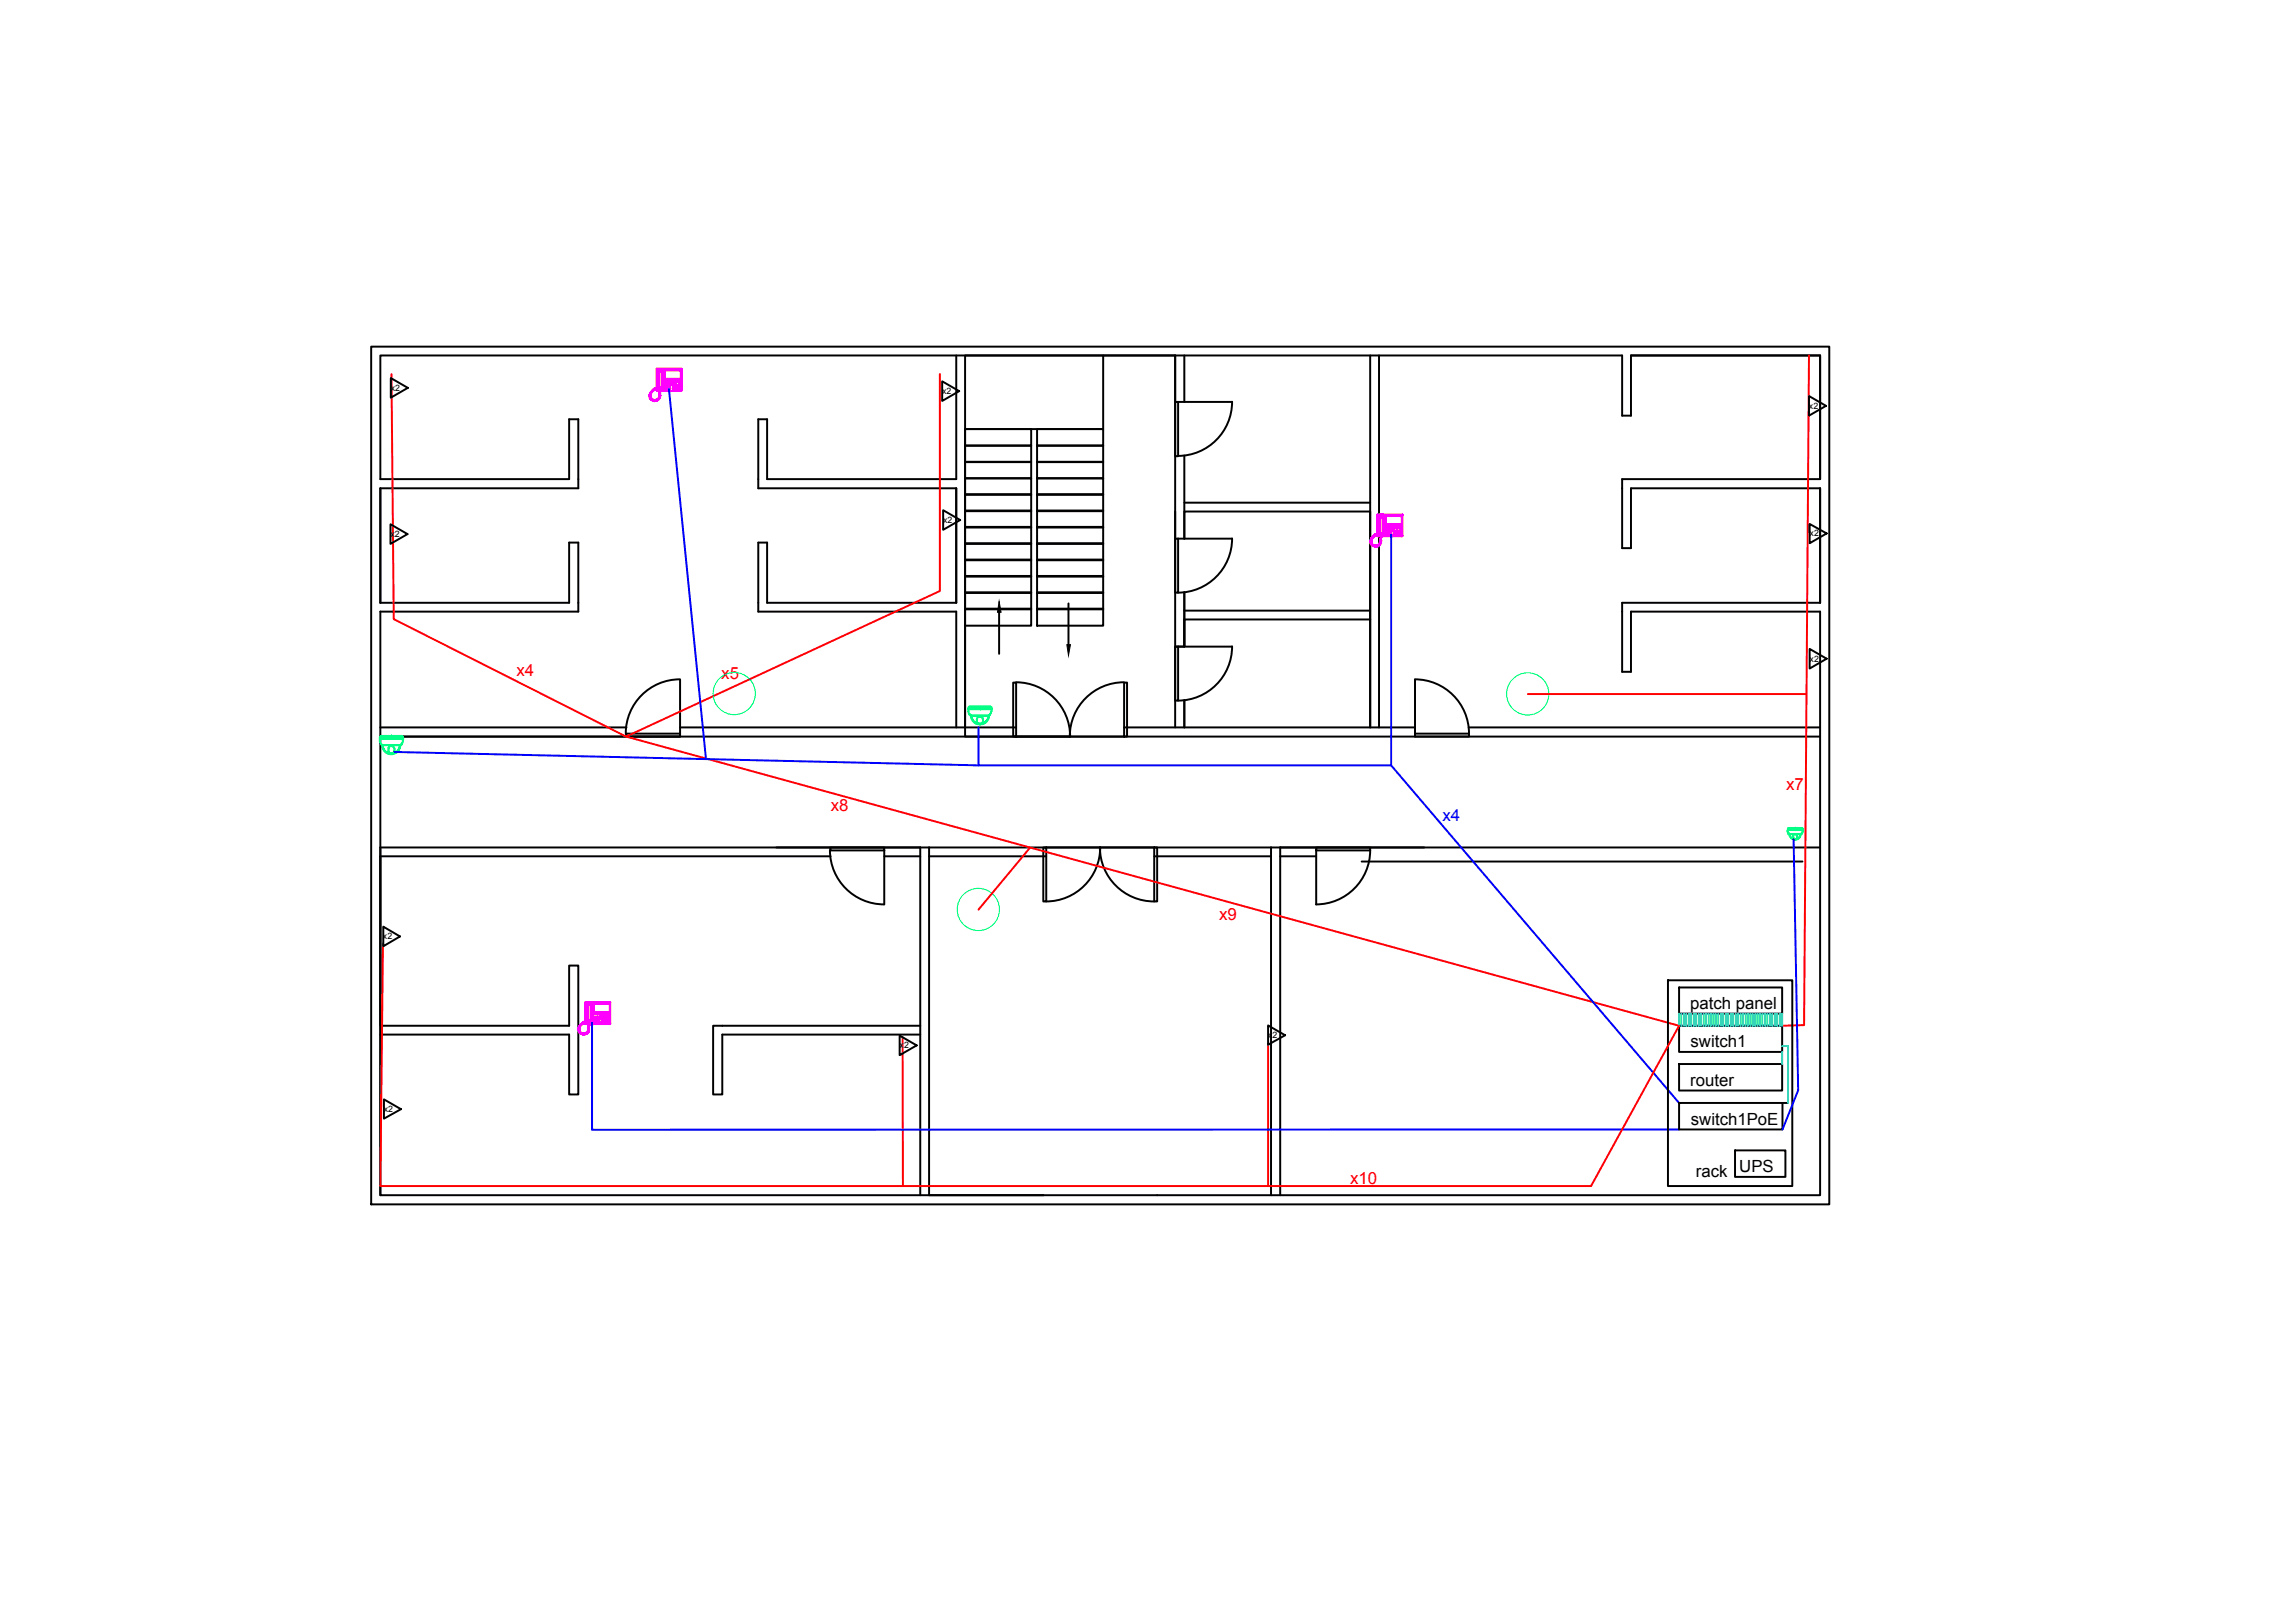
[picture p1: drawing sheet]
<svg xmlns="http://www.w3.org/2000/svg" width="297mm" height="210mm" viewBox="0 0 297 210" stroke-linecap="round" stroke-linejoin="round" font-family="sans-serif">
<defs><g id="words">
<g font-size="2.2" fill="#f00">
<text x="66.8" y="87.4">x4</text>
<text x="93.3" y="87.9">x5</text>
<text x="107.5" y="105">x8</text>
<text x="231.1" y="102.3">x7</text>
<text x="157.7" y="119.1">x9</text>
<text x="174.7" y="153.2">x10</text>
</g>
<text font-size="2.2" fill="#00f" x="186.6" y="106.3">x4</text>
<g font-size="2.2">
<text x="218.7" y="130.6">patch panel</text>
<text x="218.7" y="135.5">switch1</text>
<text x="218.7" y="140.5">router</text>
<text x="218.8" y="145.6">switch1PoE</text>
<text x="219.4" y="152.3">rack</text>
<text x="225" y="151.7">UPS</text>
</g>
<g font-size="1.1">
<text x="50.6" y="50.6">x2</text>
<text x="121.9" y="51">x2</text>
<text x="234" y="52.9">x2</text>
<text x="50.5" y="69.5">x2</text>
<text x="122" y="67.6">x2</text>
<text x="234.1" y="69.4">x2</text>
<text x="234.1" y="85.6">x2</text>
<text x="49.5" y="121.6">x2</text>
<text x="116.4" y="135.7">x2</text>
<text x="164.1" y="134.3">x2</text>
<text x="49.7" y="143.9">x2</text>
</g>
</g></defs>
<!-- layer: 0 -->
<g fill="none" stroke="#000" stroke-width=".25">
<path d="M48 44.9h188.7v111h-188.7zM152 46v48.1M153.2 59v10.7v-3.5h24.1M153.2 46v6M177.3 46v48.1M178.4 46v48.1M209.9 46h-160.7v16M211 46h24.5v16M49.2 79.1v75.6h186.3v-75.6M49.2 63.2v14.8M153.2 76.7v7v-3.5h24.1M153.2 79h24.1"/>
<path d="M153.2 65.1h24.1M235.5 63.2v14.8M49.2 94.1h31.8M49.2 95.3h186.3M88 94.1h43.5M145.4 94.1h37.7M153.2 90.6v3.5M190 94.1h45.5M49.2 110.8h58.3M114.4 110.8h4.7M119.1 109.7v45M120.2 110.8h15.2"/>
<path d="M120.2 109.7v45M149.3 110.8h15.1M164.4 109.7v45M165.6 110.8h4.7M165.6 109.7v45M176.2 111.5h57M235.5 109.7h-186.3v45"/>
</g>
<!-- layer: door -->
<g fill="none" stroke="#000" stroke-width=".25">
<path d="M123.7 46v16M124.9 59.8h8.5v2.1h-8.5zM124.9 57.6h8.5v2.2h-8.5zM124.9 55.5h8.5v2.2h-8.5zM134.2 59.8h8.5v2.1h-8.5zM134.2 57.6h8.5v2.2h-8.5zM134.2 55.5h8.5v2.2h-8.5zM142.7 46v9.5h-17.8M152 52h.4v7h-.4zM152 52v-6h-27.1v48.1M152.4 52h7a7 7 0 0 1-7 7M123.7 63.2v14.8"/>
<path d="M123.7 79.1v15M124.9 78.8h8.5v2.2h-8.5zM124.9 76.7h8.5v2.2h-8.5zM124.9 74.5h8.5v2.2h-8.5zM124.9 72.4h8.5v2.2h-8.5zM124.9 70.3h8.5v2.2h-8.5zM124.9 68.2h8.5v2.2h-8.5zM124.9 66.1h8.5v2.2h-8.5zM124.9 64h8.5v2.2h-8.5zM124.9 61.9h8.5v2.1h-8.5zM129.3 79.2v5.4M134.2 78.8h8.5v2.2h-8.5z"/>
<path d="M134.2 76.7h8.5v2.2h-8.5zM134.2 74.5h8.5v2.2h-8.5zM134.2 72.4h8.5v2.2h-8.5zM134.2 70.3h8.5v2.2h-8.5zM134.2 68.2h8.5v2.2h-8.5zM134.2 66.1h8.5v2.2h-8.5zM134.2 64h8.5v2.2h-8.5zM134.2 61.9h8.5v2.1h-8.5zM138.2 78.1v5.3M152 69.7h.4v7h-.4zM152 66.2v3.5M152.4 69.7h7a7 7 0 0 1-7 7"/>
<path d="M49.2 95.3h38.8M81 94.9h7v.4h-7zM88 87.9a7 7 0 0 0-7 7M88 88v6.9M124.9 81v13.1M131.1 88.3h.4v7h-.4zM131.4 88.3a7 7 0 0 1 7 7h-13.5v-1.2M131.5 95.3h13.9M145.4 88.3a7 7 0 0 0-7 7M145.4 88.3h.4v7h-.4zM152 83.7h.4v7h-.4zM152.4 83.7h7a7 7 0 0 1-7 7"/>
<path d="M153.2 80.2v3.5h-1.2M183 87.9a7 7 0 0 1 7 7M183.1 94.9h6.9v.4h-6.9zM183.1 88v7.3M100.4 109.7h18.7M107.4 110a7 7 0 0 0 7 7M107.4 109.7h7v.4h-7zM114.4 110.1v6.9M135 109.7h.4v7h-.4zM135.4 109.7h13.9M142.3 109.7a7 7 0 0 0 7 7M142.3 109.7a7 7 0 0 1-7 7"/>
<path d="M149.3 109.7h.4v7h-.4zM165.6 109.7h18.6M170.3 109.7h7v.4h-7zM170.3 110.1v6.9M177.3 110a7 7 0 0 1-7 7M120.2 154.7h14.8"/>
</g>
<path d="M129.3 77.8l.2 1.4h-.5zM138 83.4h.5l-.3 1.4z" fill="#000" stroke="#000" stroke-width=".13"/>
<!-- layer: Camaras -->
<g fill="none" stroke="#0f0" stroke-width=".25">
<path d="M49.1 95.9l.2 .4M49.2 95.9l-.1-.3h3.1l-.1 .3M49.2 95.5l1.3 .1zM49.2 95.3l-.1 .2h3.1l-.1-.2h-2.9M49.2 95.2h1.3v.1h-1.3zM49.3 96.4h.2M49.3 96.3h.1M49.5 96.4a1.16 1.16 0 0 0 1.1 1.2 1.16 1.16 0 0 0 1.2-1.2M49.5 96.4h2.3M49.5 96.4a1.08 1.08 0 0 0 1.1 1.1 1.08 1.08 0 0 0 1.1-1.1M50.2 96.8a.4 .4 0 0 1 .4-.3 .4 .4 0 0 1 .4 .3M50.3 97.2h.1"/>
<path d="M50.3 97.2l.1 .2M50.3 97.3l.1 .1M50.3 96.8v.5M50.3 97.4l.2 .1 .4-.1M50.5 95.5l.3 .1zM50.6 95.6h.1zM50.8 95.2h1.2v.1h-1.2zM50.8 95.5l1.3 .1zM51 96.8v.5M51 97.3l-.1 .1M51 97.2h.1M51.9 96.4h-.1"/>
<path d="M52 96.3h.1M52.1 95.9l-.1 .4M125.3 92.1v-.3h3v.3M125.3 92l.1 .5M125.3 91.7l1.3 .1zM125.4 91.4h1.3v.1h-1.3zM125.4 92.5l.2 .1M125.5 92.5h.1M125.6 92.6h2.3M125.6 92.6a1.16 1.16 0 0 0 1.2 1.2 1.16 1.16 0 0 0 1.1-1.2M125.7 92.6a1.08 1.08 0 0 0 1.1 1.1 1.08 1.08 0 0 0 1.1-1.1M126.4 93.4l.1 .2"/>
<path d="M126.4 93.4v.1M126.4 93.1v.4M126.4 93.5l.1 .1M126.4 93v.1M126.4 93a.4 .4 0 0 1 .4-.3 .4 .4 0 0 1 .4 .3M126.5 93.6l.2 .1 .4-.1M126.6 91.7l.4 .1zM126.8 91.8h.1M126.9 91.4h1.3v.1h-1.3zM127 91.7l1.2 .1zM127.1 93v.1M127.1 93.4v.2"/>
<path d="M127.1 93.5v.1M127.1 93.4h.1M127.1 93.4v.1M127.2 93.1v.4M128.1 92.5h.1M128.1 92.5l-.2 .1M128.2 92l-.1 .5M128.2 91.5h-2.9v.2h3v-.2M231.2 107.6l.2 .3h1.6M231.3 107.6v-.2h1.9v.2M231.3 107.4h.8h-.8M231.4 107.2h.8z"/>
<path d="M231.4 107.9h.1M231.5 107.9a.74 .74 0 0 0 .7 .8 .74 .74 0 0 0 .8-.8M231.5 107.9a.7 .7 0 0 0 .7 .7 .7 .7 0 0 0 .7-.7M232 108.2l.1-.2h.1h.2l.1 .2M232 108.4l.1 .1M232 108.5h.1M232 108.3v.2M232 108.5l.2 .1 .3-.1M232.1 107.4h.3zM232.2 107.4h.1zM232.3 107.2h.8zM232.5 108.5h-.1"/>
<path d="M232.5 108.4h.1M232.5 108.5h.1M232.5 108.3v.2M233.1 107.9h.1M233.1 107.9h-.1M233.2 107.4h-.8h.8M233.2 107.2h-1.9v.2h1.9v-.2M233.2 107.6l-.1 .3"/>
</g>
<path d="M50.6 95.2h.1M126.8 91.4h.1M232.3 107.2h.1" fill="none" stroke="#0f0" stroke-width=".13"/>
<!-- layer: rooms2 -->
<path d="M209.9 46v7.8h1.1v-7.8h24.5v16h-25.6v8.9h1.1v-7.7h24.5v14.8h-25.6v8.9h1.1v-7.8h24.5M49.2 62h24.4v-7.7h1.2v8.9h-25.6v14.8h24.4v-7.8h1.2v8.9h-25.6M123.7 62h-24.5v-7.7h-1.1v8.9h25.6v14.8h-24.5v-7.8h-1.1v8.9h25.6M49.2 110.8v21.9h24.4v-7.7h1.2v16.6h-1.2v-7.7h-24.4M119.1 132.7h-26.8v8.9h1.1v-7.7h25.7" fill="none" stroke="#000" stroke-width=".25"/>
<!-- layer: phones -->
<g fill="none" stroke="#f0f" stroke-width=".25">
<path d="M84.9 50.2l-.2 .1h-.1v.1v-.1v.2h-.3l.1 .2-.1-.1v.2h-.2v.1l.1 .1-.1-.1-.1 .1 .1 .1h-.1v.1l.1 .1h-.1l.2 .1-.2 .1 .1 .1 .1-.1v.2l.1-.1v.2l.1-.1v.1h.2v.1l.1-.1v.1l.2-.1 .1 .1v-.2l.1 .1v-.1h.1v-.2h.2l-.1-.1h.1v-.1l-.1-.1h.1v-.2l.1-.7-.2 .7a.6 .6 0 0 1-.3 .7 .6 .6 0 0 1-.8-.2 .9 .9 0 0 1 .5-1.1l.2-.2M85.1 50.3l.1 .1h.2h-.2zM85.1 50.3l.2-.2-.1 .3M85.1 47.9l.1-.1 .1 .3v2M85.3 50.1h.3M85.4 50.6l-.5-.1v-2.8h3.3v2.8l-2.7 .1M85.6 48.1h-.3l-.2-.2v.6l.1 .2v.8l-.1 .2v.6v-2.4l.1-.1h.6l.1 .1v2.4l-.4 .1h.2l.1-.1M85.6 48.1l.2-.2v.6l-.1 .2v.8l.1 .2v.6M85.6 48.1v2M85.8 50.3l-.2-.2 .1 .3M85.8 47.9l-.1-.1-.1 .3M86 49.8h.2v.1h-.2z"/>
<path d="M86 50h.2v.1h-.2zM86 50.2h.2v.2h-.2zM86 47.9h2.1v1.1h-2.1zM86 49.1h2v.2h-2zM86 49.6h.2v.1h-.2zM86.3 50h.2v.2h-.2zM86.3 49.6h.2v.1h-.2zM86.3 49.8h.2v.1h-.2zM86.3 50.2h.2v.2h-.2zM86.5 49.8h.2v.1h-.2zM86.5 50h.2v.2h-.2zM86.5 50.2h.2v.2h-.2z"/>
<path d="M86.5 49.6h.2v.1h-.2zM86.9 49.5h1.2v.3h-1.2zM87 50.2h.2v.2h-.2zM87 49.9h.2v.1h-.2zM87 49.1v.2M87.1 49.7v.1zM87.1 49.5v.1zM87.2 49.1v.2M87.3 49.9h.2v.1h-.2zM87.3 50.2h.2v.2h-.2zM87.3 49.1v.2M87.4 49.8h.1"/>
<path d="M87.5 49.6h.1M87.5 49.1v.2M87.6 50.2h.2v.2h-.2zM87.6 49.9h.2v.1h-.2zM87.6 49.1v.2M87.8 49.8h.1M87.9 49.6h.1M87.8 49.1v.2M87.9 49.9h.1v.1h-.1zM87.9 50.2h.1v.2h-.1zM178.2 69l-.3 .1v.1h-.1v.2l-.1-.1-.1 .1v.1h-.1v.1h-.1l-.1 .2h.2h-.2l.1 .2h-.1l.1 .1-.1 .1h.1l-.1 .1v.1h.2l-.1 .1h.2l-.1 .1 .1 .1 .1-.1v.1l.1-.1 .1 .2v-.2l.1 .2 .1-.2 .1 .1v-.1l.1 .1 .1-.2h.1v-.1h.1l.1-.1-.2-.1h.2v-.1l-.1-.1h.1l-.1-.1 .1-.7-.1 .6a.63 .63 0 0 1-.4 .7 .63 .63 0 0 1-.7-.2 .9 .9 0 0 1 .5-1.1l.2-.1M178.4 66.7v-.1h.6l.1 .1v2.5h-.4h.3l.1-.1"/>
<path d="M178.4 69.1l.1 .1h.2M178.4 69.1l.2-.2-.1 .3M178.4 66.7v2.4v-.5l.1-.2v-.9l-.1-.2v-.6l.2 .3 .3-.1M178.4 69.1v.1h.3M178.5 66.7h-.1M178.5 66.7h.5M178.5 66.7l.1 .2M178.6 69h.3M178.6 67v1.9M178.7 69.4h-.5v-2.8h3.2l.1 2.8h-2.8M178.9 66.9l.2-.2v.6l-.1 .2v.9l.1 .2v.5M178.9 67v1.9"/>
<path d="M179 66.7h.1M179 66.7l-.1 .2M179.1 69.1l-.2-.2 .1 .3M179.3 68.7h.2h-.2zM179.3 68.9h.2v.1h-.2zM179.3 69.1h.2v.1h-.2zM179.3 66.8h2v1h-2zM179.3 67.9h1.9v.2h-1.9zM179.3 68.4h.2v.1h-.2zM179.5 68.9h.2v.1h-.2zM179.5 68.4h.2v.1h-.2zM179.5 68.7h.2h-.2z"/>
<path d="M179.5 69.1h.2v.1h-.2zM179.8 68.7h.2h-.2zM179.8 68.9h.2v.1h-.2zM179.8 69.1h.2v.1h-.2zM179.8 68.4h.2v.1h-.2zM180.1 68.3h1.2v.4h-1.2zM180.3 69.1h.1v.1h-.1zM180.3 68.8h.1v.1h-.1zM180.3 67.9v.2M180.4 68.6v.1zM180.4 68.4h.1M180.4 67.9v.2"/>
<path d="M180.5 68.8h.2v.1h-.2zM180.5 69.1h.2v.1h-.2zM180.6 67.9v.2M180.7 68.6l.1 .1zM180.7 68.4h.1zM180.8 67.9v.2M180.8 69.1h.2v.1h-.2zM180.8 68.8h.2v.1h-.2zM180.9 67.9v.2M181.1 68.6v.1zM181.1 68.4h.1M181.1 67.9v.2"/>
<path d="M181.1 68.8h.2v.1h-.2zM181.1 69.1h.2v.1h-.2zM75.7 132.2l-.3 .1-.1 .1 .1 .1-.2-.1v.1v.2l-.1-.1-.2 .1v.2h.1h-.1v.2h-.1l.1 .1-.1 .1 .1 .1v.1h.1l-.1 .1h.2l.1 .2v-.1v.1h.2v.1l.1-.1v.1l.2-.1v.1l.1-.2 .2 .1-.1-.2 .1 .1v-.2h.2l-.1-.2h.1l-.1-.1 .1-.1v-.2l.1-.6h-.1l-.1 .7h-.1a.55 .55 0 0 1-.3 .7 .55 .55 0 0 1-.7-.2 .92 .92 0 0 1 .5-1.1l.2-.2M75.9 132.2l.1 .2h.2M75.9 132.2l.2-.1-.1 .3M76 129.8l-.1 .1M76 129.8h.5M76 129.8l.1 .2M76.1 132.1h.3M76.1 130.1v2M76.2 132.5h-.5v-2.8h3.2l.1 2.8h-2.7M76.2 132.4h-.2l-.1-.1v-2.4l.1-.2h.6l.1 .2v2.4l-.1 .1h-.3"/>
<path d="M76.4 130l.2-.1-.1 .9a1 1 0 0 0 .1 .9v.6l-.3 .1M76.4 130l-.3 .1-.2-.2v.5l.1 .2v.9l-.1 .2v.5M76.4 130.1v2M76.5 129.8l.1 .1M76.5 129.8l-.1 .2M76.6 132.2l-.2-.1 .1 .3M76.8 131.8h.2v.1h-.2zM76.8 132h.2v.1h-.2zM76.8 132.2h.2v.2h-.2zM76.8 129.9h2.1v1.1h-2.1zM76.8 131h2v.2h-2zM76.8 131.6h.2h-.2z"/>
<path d="M77.1 132h.2v.1h-.2zM77.1 131.6h.2h-.2zM77.1 131.8h.2v.1h-.2zM77.1 132.2h.2v.2h-.2zM77.3 131.8h.2v.1h-.2zM77.3 132h.2v.1h-.2zM77.3 132.2h.2v.2h-.2zM77.3 131.6h.2h-.2zM77.7 131.4h1.2v.4h-1.2zM77.8 132.2h.2v.1h-.2zM77.8 131.9h.2v.1h-.2zM77.8 131v.2"/>
<path d="M77.9 131.7v.1zM77.9 131.5v.1zM78 131v.2M78.1 131.9h.2v.1h-.2zM78.1 132.2h.2v.1h-.2zM78.1 131v.2M78.2 131.7l.1 .1zM78.2 131.5l.1 .1zM78.3 131v.2M78.4 132.2h.1v.1h-.1zM78.4 131.9h.1v.1h-.1zM78.5 131v.2"/>
<path d="M78.6 131.7l.1 .1zM78.6 131.5l.1 .1zM78.6 131.9h.2v.1h-.2zM78.6 132.2h.2v.1h-.2zM78.6 131v.2"/>
</g>
<!-- layer: cat6 -->
<path d="M50.6 48.4l.3 31.7 30.1 15.2M121.6 48.4v28.1l-40.6 18.8 136.2 37.4-11.4 20.8h-89v-19.3M234 46l-.6 86.7h-2.8M197.7 89.8h36M133.3 109.7l-6.7 8M49.5 122.1l-.3 31.4h67.6M164.1 135.2v18.3" fill="none" stroke="#f00" stroke-width=".25"/>
<path d="M50.6 48.9l2.2 1.3-2.2 1.3zM121.9 49.3l2.2 1.3-2.2 1.3zM234 51.3l2.2 1.2-2.2 1.3zM50.5 67.8l2.2 1.3-2.2 1.3zM122 66l2.2 1.3-2.2 1.3zM234.1 67.8l2.2 1.2-2.2 1.3zM234.1 84l2.2 1.2-2.2 1.3zM49.6 119.9l2.1 1.3-2.1 1.3zM116.4 134l2.2 1.3-2.2 1.3zM164.1 132.7l2.2 1.3-2.2 1.2zM49.7 142.3l2.2 1.2-2.2 1.3z" fill="none" stroke="#000" stroke-width=".25"/>
<!-- layer: cat5e -->
<path d="M86.5 50.4l4.8 47.8M180 69.2v29.8l37.2 43.7M51 97.3l75.6 1.7M126.6 94.1v4.9h53.4M232 108.6l.6 32.5-2 5.1M76.6 132.4v13.8h140.6" fill="none" stroke="#00f" stroke-width=".25"/>
<!-- layer: network dev -->
<path d="M215.8 126.9h16.1v26.6h-16.1zM217.2 132.7h13.4v3.4h-13.4zM217.2 137.7h13.4v3.4h-13.4zM217.2 127.8h13.4v3.4h-13.4zM217.2 142.7h13.4v3.5h-13.4zM224.5 148.9h6.5v3.4h-6.5z" fill="none" stroke="#000" stroke-width=".25"/>
<!-- layer: patchc -->
<g fill="none" stroke="#0ff" stroke-width=".25">
<path d="M217.2 131.2v1.5M217.5 131.2v1.5M217.9 131.2v1.5M218.2 131.2v1.5M218.5 131.2v1.5M218.8 131.2v1.5M219.1 131.2v1.5M219.4 131.2v1.5M219.8 131.2v1.5M220.1 131.2v1.5M220.4 131.2v1.5M220.7 131.2v1.5"/>
<path d="M221 131.2v1.5M221.3 131.2v1.5M221.7 131.2v1.5M222 131.2v1.5M222.3 131.2v1.5M222.6 131.2v1.5M222.9 131.2v1.5M223.3 131.2v1.5M223.6 131.2v1.5M223.9 131.2v1.5M224.2 131.2v1.5M224.6 131.2v1.5"/>
<path d="M224.8 131.2v1.5M225.2 131.2v1.5M225.5 131.2v1.5M225.8 131.2v1.5M226.1 131.2v1.5M226.5 131.2v1.5M226.8 131.2v1.5M227.1 131.2v1.5M227.4 131.2v1.5M227.7 131.2v1.5M228 131.2v1.5M228.4 131.2v1.5"/>
<path d="M228.7 131.2v1.5M229 131.2v1.5M229.3 131.2v1.5M229.6 131.2v1.5M229.9 131.2v1.5M230.3 131.2v1.5M230.6 135.4h.7v7.3M230.6 131.2v1.5M230.6 136.1v1.6"/>
</g>
<path d="M230.6 142.7h.7" fill="none" stroke="#000" stroke-width=".25"/>
<!-- layer: ap -->
<g fill="none" stroke="#0f0" stroke-width=".13">
<circle cx="95" cy="89.8" r="2.73"/>
<circle cx="197.6" cy="89.8" r="2.73"/>
<circle cx="126.6" cy="117.7" r="2.73"/>
</g>
<use href="#words"/>
</svg>
